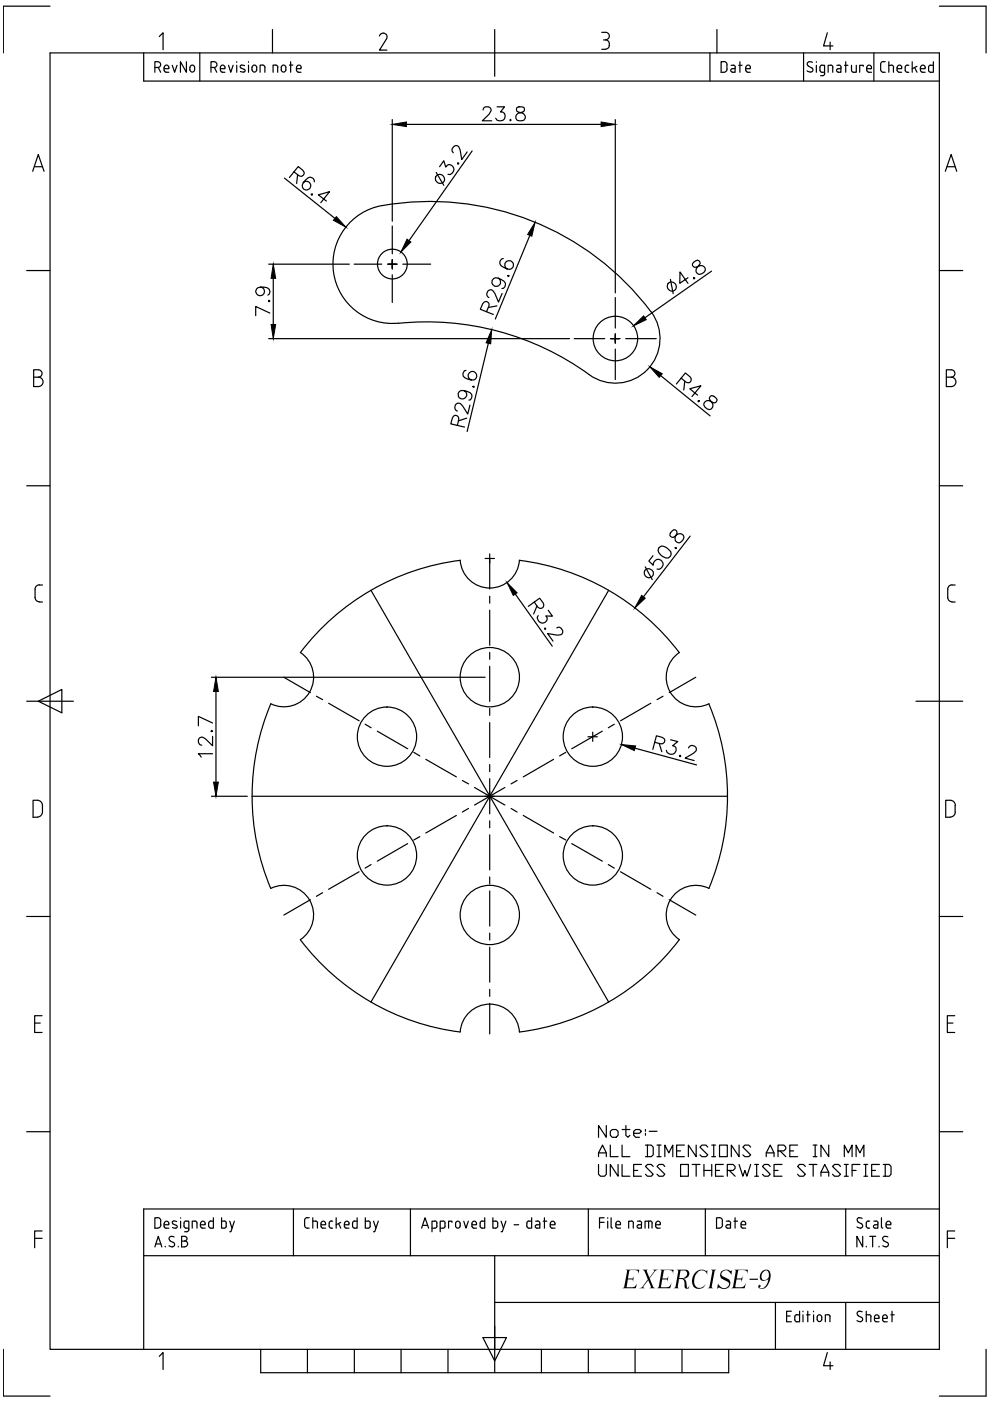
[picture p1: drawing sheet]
<svg xmlns="http://www.w3.org/2000/svg" width="210mm" height="297mm" viewBox="0 0 210 297" stroke-linecap="round" stroke-linejoin="round" font-family="sans-serif">
<!-- layer: Dim -->
<g fill="#000">
<path d="M132.7 269.2h2.8l-.1 1v-.4a.68 .68 0 0 0-.8-.5l-1.2 .1-.3 1.7h1l.3-.5-.2 1.1-.1-.4h-1l-.3 1.5 .1 .1h1.5l.3-.3 .4-.6-.3 1.1h-2.8l.4-.2 .6-3.3v-.2zM136.2 269.2h1.2l-.3 .2 .6 1.5 1-1.4-.2-.3h1.1l-.7 .3-1.2 1.5 .8 1.9 .4 .2h-1.2l.3-.1v-.2l-.6-1.4-1 1.4v.2l.3 .1h-1.2l.8-.3 1.1-1.5-.7-1.8zM139.9 269.2h2.9l-.1 1-.1-.5-.2-.3h-1.7l-.3 1.7h1l.3-.5-.2 1.1-.1-.4h-1l-.2 1.6h1.1a1.09 1.09 0 0 0 1.1-.9l-.3 1.1h-2.8l.4-.3 .5-3.2v-.2zM147.3 270l1-.8h.8l.6 .3 .3-.2-.1 1.1-.1-.6-.3-.2-.8-.3-.5 .2-.4 .4-.5 1-.1 1.1 .3 .7 .5 .4h.6l1-.7-.5 .6-.7 .3h-.5l-.5-.2-.4-.4-.3-1.3 .2-.8zM150.7 269.2h1.2l-.4 .3-.6 3.3v.2l.3 .1h-1.2l.4-.3 .6-3.2zM153 269.5l.7-.3h.6a.58 .58 0 0 0 .9 .1l-.1 1-.8-.9-.6-.1-.5 .3a.68 .68 0 0 0-.2 .8 .68 .68 0 0 0 .7 .4l1 .6 .1 .4v.6l-.1 .3-.7 .5h-1a.58 .58 0 0 0-1 .1l.3-1.3v.3l.4 .5 .7 .3 .8-.2 .4-.6v-.2l-.3-.4-1.2-.6-.3-.3-.1-.6zM155.7 269.2h2.9l-.2 1v-.4a.68 .68 0 0 0-.8-.5l-1.1 .1-.3 1.7h1l.3-.5-.2 1.1-.2-.4h-.9l-.3 1.5h1.7l.5-.8-.2 1.1h-2.9l.4-.3 .6-3.2v-.2zM158.9 271.1h1.8v.3h-1.8z"/>
<path d="M143.5 269.2h2l.5 .3 .2 .4-.2 .6-.6 .5-.8 .1 .8 .3 .2 .8a.59 .59 0 0 0 .3 .9l.2-.5a.52 .52 0 0 1-.6 .6 .52 .52 0 0 1-.4-.8l-.2-1-.2-.2h-.7l-.3 1.8 .3 .1h-1.2l.4-.3 .6-3.2v-.2zM144.3 269.4l-.3 1.6h.9l.4-.2 .3-.5a.66 .66 0 0 0-.5-.9z"/>
<path d="M161.5 269.7l.7-.5 .7 .1 .5 .7v.8l-.3 1.2-.5 .8-.8 .5h-.5a.41 .41 0 0 1-.5-.3 .41 .41 0 0 1 .3-.5l.2 .2a.25 .25 0 0 0-.2 .4 .25 .25 0 0 0 .4 0l.5-.1 .3-.3 .6-1.4-.9 .3-.8-.3-.1-.8zM161.8 269.7l-.3 .6v.7a.8 .8 0 0 0 .8 .4 .8 .8 0 0 0 .7-.6v-.9a.61 .61 0 0 0-.5-.5 .61 .61 0 0 0-.7 .3z"/>
</g>
<!-- layer: FRAME 050 -->
<g fill="none" stroke="#000" stroke-width=".25">
<path d="M33.8 7.7l.8-.8v3.6M57.8 6.3v4.9M80.5 7.6a.81 .81 0 0 1 1-.5 .81 .81 0 0 1 .5 1.1M81.9 8.3l-1.4 2.3h1.5M104.9 6.3v9.9M127.6 6.9h.8a.78 .78 0 0 1 .8 .7 .78 .78 0 0 1-.8 .8M127.6 10.5h.8M128 8.5a1 1 0 0 1 1.2 .7 1 1 0 0 1-.8 1.2M152 6.3v4.9M175.4 6.9l-.8 2.8h2M176 8.9v1.6M6.9 36.3l1.2-3.5 1.2 3.5"/>
<path d="M7.3 35.3h1.7M200.4 36.3l1.3-3.5 1.1 3.5M200.8 35.3h1.7M5.7 57.4h4.9M199.2 57.4h4.9M7.1 78.4h1a.78 .78 0 0 1 .8 .8 .78 .78 0 0 1-.8 .8 .99 .99 0 0 1 1 1 .99 .99 0 0 1-1 1h-1zM7.1 80h1M200.6 78.4h1.1a.78 .78 0 0 1 .8 .8 .78 .78 0 0 1-.8 .8 .99 .99 0 0 1 1 1 .99 .99 0 0 1-1 1h-1.1zM200.6 80h1.1M5.7 103h4.9M199.2 103h4.9M7.4 124.9v1.8a.91 .91 0 0 0 .9 .9"/>
<path d="M8.3 127.6h.7M8.3 124h.7M8.3 124a.91 .91 0 0 0-.9 .9M200.9 124.9v1.8a.91 .91 0 0 0 1 .9M201.8 127.6h.7M201.8 124h.7M201.9 124a.91 .91 0 0 0-1 .9M5.7 148.7h9.9M8.1 148.7l5-2.5v4.9zM194.2 148.7h9.9M9 170.8a1.08 1.08 0 0 0-1.1-1.1h-.9v3.6h.9M9 170.8v1.3a1.08 1.08 0 0 1-1.1 1.1"/>
<path d="M202.5 170.8l.1 1.3a1.08 1.08 0 0 1-1.1 1.1M202.6 170.8a1.08 1.08 0 0 0-1.1-1.1h-1v3.6h1M5.7 194.3h4.9M199.2 194.3h4.9M7.4 216.9h1.1M8.9 215.3h-1.5v3.6h1.5M200.9 216.9h1.1M202.4 215.3h-1.5v3.6h1.5M5.7 239.9h4.9M199.2 239.9h4.9M7.4 262.6h1.5M8.9 261h-1.5v3.5"/>
<path d="M200.9 262.6h1.5M202.4 261h-1.5v3.5M33.8 287.6l.8-.8v3.6M55.3 286.1v4.9h99.2v-4.9M65.2 286.1v4.9M75.1 286.1v4.9M85 286.1v4.9M95 286.1v4.9M102.4 283.6h5l-2.5 4.9zM104.9 281.1v9.9M114.8 286.1v4.9M124.7 286.1v4.9"/>
<path d="M134.6 286.1v4.9M144.6 286.1v4.9M175.4 286.8l-.8 2.8h2M176 288.8v1.6"/>
</g>
<!-- layer: FRAME 025 -->
<g fill="none" stroke="#000" stroke-width=".25">
<path d="M32.8 14.3h.7a.61 .61 0 0 0 .6-.6 .61 .61 0 0 0-.7-.6h-.6v2.2M33.6 14.3l.5 1M34.8 14.3v.6M34.8 14.9l.4 .4M34.8 14.3a.52 .52 0 0 1 .7-.5 .52 .52 0 0 1 .3 .8h-1M35.2 15.3h.6M36.5 13.8l.5 1.5 .5-1.5M39.5 13.1v2.2l-1.2-2.2v2.2M40.2 14.3v.5M40.3 14.3a.49 .49 0 0 1 .5-.5 .49 .49 0 0 1 .5 .5v.5M40.3 14.8a.49 .49 0 0 0 .5 .5 .49 .49 0 0 0 .5-.5M44.7 14.3h.7a.61 .61 0 0 0 .6-.6 .61 .61 0 0 0-.6-.6h-.7v2.2"/>
<path d="M45.5 14.3l.5 1M46.7 14.6h1a.51 .51 0 0 0-.3-.8 .51 .51 0 0 0-.7 .5v.6M46.8 14.9l.3 .4M47.1 15.3h.6M48.5 13.8l.4 1.5 .5-1.5M50.2 13.1v.1M50.2 13.8v1.5M51 15.2l.7 .1M51.8 14.7l.2 .3-.3 .3M51.8 13.9l-.5-.1-.4 .2 .2 .4 .7 .3M52.7 13.1v.1M52.7 13.8v1.5"/>
<path d="M53.4 14.8l.1-.5a.49 .49 0 0 1 .4-.5 .49 .49 0 0 1 .5 .5v.5M53.5 14.8a.49 .49 0 0 0 .4 .5 .49 .49 0 0 0 .5-.5M55.1 15.3v-1.5h.6l.4 .2 .1 1.3M57.9 15.3v-1.5h.5l.5 .2v1.3M59.6 14.8v-.5a.49 .49 0 0 1 .5-.5 .49 .49 0 0 1 .5 .5v.5M59.6 14.8a.49 .49 0 0 0 .5 .5 .49 .49 0 0 0 .5-.5M61.4 13.8h.7M61.6 13.1v2.2M62.9 14.3v.6M62.9 14.9l.4 .4M63.2 15.3h.6M63.8 14.3v.3h-.9"/>
<path d="M63.9 14.3a.49 .49 0 0 0-.5-.5 .49 .49 0 0 0-.5 .5M153.4 13.1h-.5v2.2h.6a.7 .7 0 0 0 .7-.7l-.1-.8M153.5 13a.7 .7 0 0 1 .7 .7M155 13.8h.4M155.3 14.6h.6M155.3 14.6a.36 .36 0 0 0-.4 .3 .36 .36 0 0 0 .4 .4M155.5 13.8l.2 .1 .2 .3M155.9 14.3v1h-.6M156.6 13.8h.7M156.9 13.1v2.2M158.1 14.3v.6M158.1 14.9l.4 .4"/>
<path d="M158.5 15.3h.6M159.1 14.3v.3h-1M159.1 14.3a.49 .49 0 0 0-.5-.5 .49 .49 0 0 0-.5 .5M171.1 15l.8 .3M171.4 14l.7 .4M172.1 14.4a.49 .49 0 0 1 .3 .5 .49 .49 0 0 1-.5 .4M172.3 13.2a.61 .61 0 0 0-.8-.1 .61 .61 0 0 0-.3 .8l.2 .1M173.1 13.1v.1M173.1 13.8v1.5M174 16h.4M174.3 13.8h.5v1.8M174.3 13.8l-.2 .1a1.12 1.12 0 0 0-.2 1.2l.4 .2h.5"/>
<path d="M174.9 15.6l-.3 .4h-.2M176.1 13.8h-.5v1.5M176.2 13.8l.2 .1 .2 .3M176.6 14.3v1M177.4 13.8h.5M177.7 14.6h.6M177.7 14.6a.36 .36 0 0 0-.3 .3 .36 .36 0 0 0 .3 .4M177.9 13.8l.2 .1 .2 .3v1.1h-.6M179.1 13.8h.7M179.3 13.1v2.2M180.5 13.8l.1 1.3 .4 .2h.6v-1.5M183 14.1v-.3h-.7v1.5"/>
<path d="M183.8 14.6h1a.53 .53 0 0 0-.4-.8 .53 .53 0 0 0-.6 .5v.8l.4 .2M184.1 15.3h.7M186.7 14.8a.7 .7 0 0 0 1 .5M187.3 13.1h.4M187.3 13l-.5 .3-.1 1.5M188.5 13.8h.5M188.5 13.1v2.2M189 13.8l.2 .1 .3 .3M189.4 14.3v1M190.2 14.3v.6M190.2 14.9l.4 .4M190.6 15.3h.6"/>
<path d="M191.2 14.3v.3h-1M191.2 14.3a.49 .49 0 0 0-.5-.5 .49 .49 0 0 0-.5 .5M192.3 13.8h.4M192.4 13.8l-.3 .1a1.07 1.07 0 0 0 0 1.4h.6M193.4 13.1v2.2M193.9 14.3l.5 1M194.4 14.1l-1 .5M195.1 14.6h1.1a.53 .53 0 0 0-.4-.8 .53 .53 0 0 0-.7 .5l.1 .8 .3 .2M195.5 15.3h.7M197.3 13.8h.6M197.3 13.8l-.2 .1a1.07 1.07 0 0 0 0 1.4h.2M197.9 13.1v2.2h-.6"/>
<path d="M33.4 258.2h-.6v2.2h.6a.7 .7 0 0 0 .7-.7M33.4 258.1a.7 .7 0 0 1 .7 .7M34.1 258.9v.8M34.8 259.4v.7M34.8 259.4a.52 .52 0 0 1 .7-.5 .52 .52 0 0 1 .3 .8h-1M36.7 259.5l.7 .3M36.9 258.9l-.4 .2 .2 .4M36.9 258.9l.5 .1M37.4 259.8l.2 .3-.3 .3M38.3 258.2v.1M38.3 258.9v1.5M39 259.3v.7"/>
<path d="M39 259.9l.2 .4 .8 .1M39.4 258.9h.6v1.8l-.2 .4-.2 .1M39.5 258.9l-.4 .2-.1 .2M41.3 258.9h-.5v1.5M41.3 258.9h.2l.3 .4M41.8 259.3v1.1M42.5 259.7h1a.53 .53 0 0 0-.4-.8 .53 .53 0 0 0-.6 .5l.1 .8 .3 .2M44.2 259.3v.7M44.3 259.9v.3l.4 .2M44.7 258.9h.5M44.7 258.9l-.4 .2v.2M45.2 258.2v2.2h-.5"/>
<path d="M47 258.2v2.2l.8-.1 .2-.4M47 258.9h.5M47.5 258.9h.3l.2 .4M47.9 259.3v.7M48.7 258.9l.5 1.5M49.7 258.9l-.7 2.3h-.3M65.1 258.2h.5M65.2 258.1l-.5 .3-.1 1.4a.7 .7 0 0 0 1 .6M66.3 258.9h.6M66.3 258.2v2.2M66.9 258.9h.2l.2 .4M67.3 259.3v1.1"/>
<path d="M68.1 259.7h.9a.51 .51 0 0 0-.3-.8 .51 .51 0 0 0-.6 .5v.7M69.8 259.9a.53 .53 0 0 0 .7 .5M69.8 259.3v.7M70.2 258.9h.3M70.2 258.9l-.3 .2-.1 .2M71.3 258.2v2.2M71.8 259.4l.4 1M72.2 259.2l-.9 .5M73 259.4v.7M74 259.4v.3h-1M74 259.4a.49 .49 0 0 0-.5-.5 .49 .49 0 0 0-.4 .5M74.7 259.3v.7"/>
<path d="M74.7 259.9l.1 .3 .4 .2M75.2 258.9h.5M75.2 258.9l-.4 .2-.1 .2M75.7 258.2v2.2h-.5M77.5 258.2v2.2h.5M77.5 258.9h.5M78.1 258.9h.2l.2 .4M78.5 259.3v.7M78.5 259.9l-.2 .4-.2 .1M79.2 258.9l.5 1.5M80.2 258.9l-.8 2.3h-.2M89.6 259.8h1.1"/>
<path d="M92.2 258.9h-.6v2.3M92.2 258.9h.2l.3 .4M92.6 259.3v.7M92.7 259.9l-.3 .4-.2 .1M93.9 258.9h-.6v2.3M93.9 258.9h.3l.2 .4M94.3 259.3v.7M94.4 259.9l-.2 .4-.9 .1M95.8 259.2v-.3h-.7v1.5M96.6 259.9a.49 .49 0 0 0 .5 .5 .49 .49 0 0 0 .5-.5M96.6 259.9v-.5a.49 .49 0 0 1 .5-.5 .49 .49 0 0 1 .5 .5v.5M98.3 258.9l.5 1.5 .5-1.5"/>
<path d="M100.1 259.7h.9a.51 .51 0 0 0-.3-.8 .51 .51 0 0 0-.6 .5v.7M101.8 259.3v.7M101.8 259.9l.1 .3 .3 .2M102.2 258.9h.6M102.2 258.9l-.3 .2-.1 .2M102.8 258.2v2.2h-.6M104.5 258.2v2.2l.8-.1 .2-.4M104.5 258.9h.6M105.1 258.9h.2l.2 .4M105.5 259.3v.7M106.2 258.9l.6 1.5M107.3 258.9l-.8 2.3h-.3"/>
<path d="M109 259.7h1M111.7 259.3v.7M111.7 259.9l.1 .3 .3 .2M112.1 258.9h.6M112.1 258.9l-.3 .2-.1 .2M112.7 258.2v2.2h-.6M113.6 258.9h.4M113.8 259.7h.7M113.8 259.7a.36 .36 0 0 0-.3 .3 .36 .36 0 0 0 .3 .4M114 258.9h.2l.3 .4M114.5 259.3v1.1h-.7M115.2 258.9h.7"/>
<path d="M115.4 258.2v2.2M116.7 259.4v.7M116.7 259.4a.52 .52 0 0 1 .7-.5 .52 .52 0 0 1 .3 .8h-1M127.1 259.2h1M128.1 258.2h-1v2.2M128.8 258.2v.1M128.8 258.9v1.5M129.6 258.2v2M130.6 259.7h1a.51 .51 0 0 0-.4-.8 .51 .51 0 0 0-.6 .5v.8l.3 .2h.7M133.8 258.9h-.5v1.5M133.9 258.9h.2l.2 .4M134.3 259.3v1.1"/>
<path d="M135.2 258.9h.4M135.6 258.9h.2l.2 .4M136 259.3v1.1h-.6a.36 .36 0 0 1-.3-.4 .36 .36 0 0 1 .3-.3h.6M137.5 258.9v1.5M137.8 258.9h-1v1.5M137.8 258.9h.3l.2 .4M138.2 259.3v1.1M140 259.4v.3h-1M140 259.4a.51 .51 0 0 0-.5-.5 .51 .51 0 0 0-.5 .5l.1 .8 .3 .2h.6M152.5 258.2h-.6v2.2h.6M152.5 258.1a.7 .7 0 0 1 .7 .7M153.1 258.9v.8"/>
<path d="M153.2 259.7a.7 .7 0 0 1-.7 .7M154 258.9h.5M154.5 258.9h.2l.2 .4M154.9 259.3v1.1h-.7a.36 .36 0 0 1-.3-.4 .36 .36 0 0 1 .4-.3h.6M155.6 258.9h.8M155.9 258.2v2.2M157.1 259.7h1a.51 .51 0 0 0-.3-.8 .51 .51 0 0 0-.7 .5l.1 .8 .3 .2h.6M181.9 259.1l.7 .4a.54 .54 0 0 1 .1 .8 .54 .54 0 0 1-.8 0l-.2-.2M182.2 258.2l.6 .1M182.2 258.1a.49 .49 0 0 0-.5 .4 .49 .49 0 0 0 .3 .6M183.7 259.9a.53 .53 0 0 0 .7 .5M183.7 259.3v.7"/>
<path d="M184.1 258.9h.3M184.1 258.9l-.4 .2v.2M185.3 258.9h.4M185.5 259.7h.6M185.6 259.7a.36 .36 0 0 0-.4 .3 .36 .36 0 0 0 .4 .4M185.7 258.9h.2l.3 .4M186.1 259.3v1.1h-.6M186.9 258.2v2M187.9 259.4v.7M187.9 259.4a.52 .52 0 0 1 .7-.5 .52 .52 0 0 1 .3 .8h-1M32.8 264.4l.8-2.3 .7 2.3M33 263.7h1.1"/>
<path d="M34.8 260l.4 .4M35 264.2v.2M35.2 260.4h.6M35.8 264.1l.8 .3M36.1 263.1l.7 .3M36.6 260.3l.7 .1M36.8 263.4a.49 .49 0 0 1 .2 .6 .49 .49 0 0 1-.5 .3M36.9 262.3a.57 .57 0 0 0-.8-.1 .57 .57 0 0 0 0 .8M37.8 264.2v.2M38.5 263.1h.6M39.1 262.1h-.6v2.3h.6M39.1 261.2h.5"/>
<path d="M39.2 262.1a.49 .49 0 0 1 .5 .5 .49 .49 0 0 1-.5 .5 .61 .61 0 0 1 .6 .6 .61 .61 0 0 1-.6 .6M42.9 260.4h.6M68.1 260l.4 .4M68.4 260.4h.6M73.1 260l.1 .3 .8 .1M89.4 260.4l.7-2.2 .8 2.2M91.6 260.4h.6M100.1 260l.2 .3 .7 .1M116.7 260l.2 .3 .8 .1M129.6 260.2l.2 .2M166.8 279h.7M167.8 278h-1v2.2h1"/>
<path d="M168.9 278.8h.6M169 278.7l-.3 .1a1.07 1.07 0 0 0 0 1.4h.3M169.5 278v2.2h-.6M170.3 278v.1M170.3 278.8v1.4M171 278.8h.7M171.3 278v2.2M172.5 278v.1M172.5 278.8v1.4M173.3 279.3v.4M173.3 279.7a.49 .49 0 0 0 .4 .5 .49 .49 0 0 0 .5-.5M174.2 279.3v.4"/>
<path d="M174.2 279.3a.49 .49 0 0 0-.5-.5 .49 .49 0 0 0-.4 .5M175.5 278.8h-.5v1.4M175.6 278.7l.2 .1 .2 .4M176 279.2v1M181.7 280l.7 .2M181.9 279l.8 .3M182.2 278l.6 .1M182.2 278a.49 .49 0 0 0-.5 .4 .49 .49 0 0 0 .3 .5M182.6 279.3a.49 .49 0 0 1 .3 .5 .49 .49 0 0 1-.5 .4M182.9 262.1v2.3l-1.2-2.3v2.3M183.7 278.8h.5M183.7 264.2v.2"/>
<path d="M183.7 278v2.2M184.2 278.7l.3 .1 .2 .4M184.4 262.1h1.3M184.6 279.2v1M185 262.1v2.3M185.4 279.3l.1 .7 .3 .2M186.4 279.3v.2h-1M186.4 264.2v.2M186.4 279.3a.49 .49 0 0 0-.5-.5 .49 .49 0 0 0-.5 .5M186.9 260.2l.3 .2M187.1 279.3l.1 .7 .3 .2M187.2 264.1l.7 .3"/>
<path d="M187.4 263.1l.7 .3M187.9 260l.4 .4M188.1 263.4a.49 .49 0 0 1 .3 .6 .49 .49 0 0 1-.5 .3M188.1 279.3a.49 .49 0 0 0-.5-.5 .49 .49 0 0 0-.5 .5M188.1 279.3v.2h-1M188.2 260.4h.7M188.3 262.3a.61 .61 0 0 0-.8-.2 .61 .61 0 0 0-.3 .8l.2 .1M188.9 278.8h.7M189.1 278v2.2M185.7 280.2h.7M187.5 280.2h.6"/>
</g>
<!-- layer: FRAME 070 -->
<g fill="none" stroke="#000" stroke-width=".25">
<path d="M10.6 11.2h188.6v274.9h-188.6zM30.5 11.2v6h168.7M42.4 11.2v6M150.5 11.2v6M170.4 11.2v6M185.3 11.2v6M62.2 256.3v9.9M87 256.3v9.9M124.7 256.3v9.9M149.5 256.3v9.9M179.3 256.3v9.9M199.2 256.3h-168.7v29.8"/>
<path d="M30.5 266.2h168.7M104.9 276.1h94.3M104.9 266.2v19.9M164.4 276.1v10M179.3 276.1v10"/>
</g>
<!-- layer: FRAME 200 -->
<path d="M10.6 1.3h-9.9v9.9M199.2 1.3h9.9v9.9M.7 286.1v9.9h9.9M209.1 286.1v9.9h-9.9" fill="none" stroke="#000" stroke-width=".25"/>
<!-- layer: 0 -->
<g fill="none" stroke="#000" stroke-width=".25">
<path d="M75.1 56h5.8M82.5 56h1.4M83.2 47.9v5.9M83.2 55.3v1.5M83.2 58.3v5.8M85.4 56h5.9M121.7 71.8h6.5M129.7 71.8h1.5M130.5 63.1v6.5M130.5 71v1.5M130.5 74v6.5M132.7 71.8h6.4"/>
<path d="M138 66.1a58.5 58.5 0 0 0-58.4-22.2 12.6 12.6 0 0 0-8.8 14.5 12.6 12.6 0 0 0 13.7 10.1 58.9 58.9 0 0 1 40.4 10.9M138 66.1a9.5 9.5 0 0 1-.8 12.3 9.5 9.5 0 0 1-12.3 1M103.8 118.4v6.5M63.7 138.3a6.3 6.3 0 0 1 1.9 8.4 6.3 6.3 0 0 1-8.2 2.5M78.6 125.1l50.5 87.4M103.8 126.4v1.5M103.8 129.4v7.4M103.8 138.3v1.5M129.1 125.1l-50.5 87.4M144 138.4a50.5 50.5 0 0 0-33.9-19.6 6.3 6.3 0 0 1-6.2 5.9 6.3 6.3 0 0 1-6.3-5.9 50.4 50.4 0 0 0-33.9 19.6M144.1 138.3a6.3 6.3 0 0 0-2 8.4 6.3 6.3 0 0 0 8.2 2.5M57.4 149.2a50.4 50.4 0 0 0 0 39.2 6.3 6.3 0 0 1 8.2 2.4 6.3 6.3 0 0 1-1.9 8.4"/>
<path d="M60.2 143.6l5.6 3.3M67.1 147.6l1.3 .7M69.7 149.1l6.4 3.7M77.4 153.5l1.3 .8M80 155l6.4 3.8M87.7 159.5l1.3 .8M103.8 141.3v7.4M103.8 150.2v1.5M103.8 153.2v7.4M120 159.5l-1.4 .8M127.7 155l-6.5 3.8M130.2 153.5l-1.2 .8"/>
<path d="M138 149.1l-6.4 3.7M140.6 147.6l-1.3 .7M147.5 143.6l-5.6 3.3M150.3 149.2a50.6 50.6 0 0 1 0 39.2 6.3 6.3 0 0 0-8.2 2.4 6.3 6.3 0 0 0 2 8.4M53.4 168.8h100.8M86.4 178.9l-6.4 3.7M89 177.4l-1.3 .7M90.3 161l6.5 3.7M96.8 172.9l-6.5 3.7M98 165.5l1.3 .7M99.3 171.4l-1.3 .8M100.6 167l6.4 3.7"/>
<path d="M103.8 162.1v1.5M103.8 165.1v7.5M103.8 174v1.5M103.8 177v7.4M107 167l-6.4 3.7M108.4 171.4l1.2 .8M109.6 165.5l-1.2 .7M110.9 172.9l6.5 3.7M117.4 161l-6.5 3.7M118.6 177.4l1.4 .7M121.2 178.9l6.5 3.7M63.7 199.3a50.3 50.3 0 0 0 33.9 19.5 6.3 6.3 0 0 1 6.3-5.9 6.3 6.3 0 0 1 6.2 5.9 50.3 50.3 0 0 0 33.9-19.5"/>
<path d="M65.8 190.8l-5.6 3.2M68.4 189.3l-1.3 .7M76.1 184.8l-6.4 3.8M78.7 183.3l-1.3 .8M103.8 185.9v1.5M103.8 188.9v7.4M103.8 197.8v1.5M129 183.3l1.2 .8M131.6 184.8l6.4 3.8M139.3 189.3l1.3 .7M141.9 190.8l5.6 3.2M103.8 200.8v7.4"/>
<path d="M103.8 209.8v1.4M103.8 212.7v6.5M128.6 238.6v2.5l-1.7-2.5v2.5M129.4 239.9l.4-.4h.8l.4 .4v.8l-.4 .4h-.8l-.4-.4zM131.9 239.5h1.6M132.7 238.6v2.1l.4 .4 .4-.4M136.8 239.5v.4M137.7 239.9h1.6M126.9 245.2v-.8l.8-1.6 .9 1.6v.8M126.9 246.9v2.1l.4 .4h.9l.4-.4v-2.1M126.9 244.4h1.7M129.4 242.8v2.4h1.6"/>
<path d="M131 246.9v2.5l-1.6-2.5v2.5M131.9 242.8v2.4h1.6M131.9 246.9v2.5h1.6M134.4 240.3h1.2l.4-.4-.4-.4h-.8l-.4 .4v.8l.4 .4h.8M134.4 248.2h.8M136 246.9h-1.6v2.5h1.6M136.8 242.8h1.3l.4 .4v1.7l-.4 .3h-1.3M136.8 240.3v.4M137.3 242.8v2.4M138.5 247.3l-.4-.4h-.8l-.5 .4 1.7 1.7-.4 .4h-.8l-.5-.4M139.3 242.8h.9M139.3 245.2h.9"/>
<path d="M139.7 242.8v2.4M141 245.2v-2.4l.8 1.6 .8-1.6v2.4M141 247.3l-.4-.4h-.9l-.4 .4 1.7 1.7-.4 .4h-.9l-.4-.4M143.5 244h.8M144.3 246.9h1.7v2.5h-1.7zM145.1 242.8h-1.6v2.4h1.6M146.8 246.9h1.6M147.6 242.8v2.4l-1.6-2.4v2.4M147.6 246.9v2.5M149.3 248.2h1.6M149.3 246.9v2.5M150.1 243.2l-.4-.4h-.9l-.4 .4 1.7 1.7-.4 .3h-.9l-.4-.3"/>
<path d="M150.9 242.8h.8M150.9 245.2h.8M150.9 246.9v2.5M151.3 242.8v2.4M151.7 248.2h.9M152.6 242.8h1.6v2.4h-1.6zM153.4 246.9h-1.7v2.5h1.7M154.2 248.2h1.2l.5-.5v-.4l-.5-.4h-1.2v2.5M154.6 248.2l1.3 1.2M156.7 242.8v2.4l-1.6-2.4v2.4M156.7 246.9l.8 2.5 .4-1.2 .5 1.2 .8-2.5M159.2 243.2l-.5-.4h-.8l-.4 .4 1.7 1.7-.5 .3h-.8l-.4-.3"/>
<path d="M160 249.4h.8M160 246.9h.8M160.4 246.9v2.5M162.5 245.2v-.8l.8-1.6 .8 1.6v.8M162.5 244.4h1.6M163.3 247.3l-.4-.4h-.8l-.4 .4 1.6 1.7-.4 .4h-.8l-.4-.4M164.1 248.2h.9M165 244h1.2l.4-.4v-.4l-.4-.4h-1.2v2.4M165.4 244l1.2 1.2M165.8 246.9h-1.7v2.5h1.7M167.5 244h.8M169.1 242.8h-1.6v2.4h1.6"/>
<path d="M170.8 247.3l-.5-.4h-.8l-.4 .4 1.7 1.7-.5 .4h-.8l-.4-.4M171.6 246.9h1.6M172.4 242.8h.8M172.4 245.2h.8M172.4 246.9v2.5M172.8 242.8v2.4M174.1 249.4v-.9l.8-1.6 .8 1.6v.9M174.1 248.5h1.6M175.7 242.8v2.4l-1.6-2.4v2.4M178.2 247.3l-.4-.4h-.9l-.4 .4 1.7 1.7-.4 .4h-.9l-.4-.4M179 245.2v-2.4l.9 1.6 .8-1.6v2.4M179 249.4h.9"/>
<path d="M179 246.9h.9M179.4 246.9v2.5M180.7 248.2h.8M181.5 245.2v-2.4l.8 1.6 .9-1.6v2.4M182.3 246.9h-1.6v2.5M183.2 249.4h.8M183.2 246.9h.8M183.5 246.9v2.5M184.8 248.2h.8M186.5 246.9h-1.7v2.5h1.7M187.3 246.9h1.2l.4 .4v1.7l-.4 .4h-1.2M187.7 246.9v2.5"/>
<circle cx="83.2" cy="56" r="3.2"/>
<circle cx="130.5" cy="71.8" r="4.7"/>
<circle cx="82" cy="156.2" r="6.3"/>
<circle cx="103.9" cy="143.6" r="6.3"/>
<circle cx="125.7" cy="156.2" r="6.3"/>
<circle cx="82" cy="181.4" r="6.3"/>
<circle cx="103.9" cy="194" r="6.3"/>
<circle cx="125.7" cy="181.4" r="6.3"/>
</g>
<!-- layer: Dim -->
<g fill="none" stroke="#000" stroke-width=".25">
<path d="M60.3 37.8l10.7 8.5M62.3 36.4l1.4 1a.7 .7 0 0 0 .8-.9l-1.3-1.2-1.8 2.3M63.1 37l-.2 1.9M66.6 38.6a.84 .84 0 0 0-.4-.9 .84 .84 0 0 0-.9 0 1.73 1.73 0 0 0-1 2.3 .93 .93 0 0 0 1.4 0 .93 .93 0 0 0-.1-1.3 .93 .93 0 0 0-1.3 0M83.2 25.4v21.5M86.2 26.4h41.3M92.5 36.6l1.6 2.7M93.2 35.3l.9-1.2 .4 1.3a.95 .95 0 0 1 1.5-.2 .95 .95 0 0 1-.1 1.5l-.4 .3h-.5M97 34.6l.2-.1 .1 .3h-.2zM99 32.2l-1.1 1.6-.3-2a.88 .88 0 0 0-1.1-.9l-.6 .6v.5l.2 .4M100.1 32l-13.4 19M102.4 23.3a.65 .65 0 0 1 .6-.7h.5a.69 .69 0 0 1 .5 1.1l-.3 .5-1.4 1.4h2"/>
<path d="M105.4 22.6h1.6l-.9 1.1a.96 .96 0 0 1 1 1.2 .96 .96 0 0 1-1.3 .7l-.4-.1-.3-.4M108.2 25.3l.2 .2-.2 .1-.1-.1zM109.6 22.8a.6 .6 0 0 0 .3 .9l.6 .2a.85 .85 0 0 1 .9 .8 .85 .85 0 0 1-.8 .9h-.5a.85 .85 0 0 1-.8-.9 .85 .85 0 0 1 .9-.8l.6-.2a.6 .6 0 0 0 .3-.9l-.5-.2zM130.5 25.4v36.7M57 56h17.1M57.9 59v9.8M66 41.1h.2v.3h-.2zM69.2 42.6l-1.7-1.3 2.4-.7-1.9 2.4M82.2 56h2M83.2 55v2M105.6 59a.94 .94 0 0 1 .3 1.5 .94 .94 0 0 1-1.5-.2 .94 .94 0 0 1 .7-1.4 2.88 2.88 0 0 1 2.1 1.2 .89 .89 0 0 1-.8 1.1M106.7 54.8a.89 .89 0 0 0-.7 .6 .89 .89 0 0 0 .2 .9 2.13 2.13 0 0 0 2.3 .6 .94 .94 0 0 0 .1-1.4 .94 .94 0 0 0-1.4 .1 .94 .94 0 0 0 .3 1.4"/>
<path d="M107.7 58.5l.2-.1v.1l-.1 .1zM112.3 49.9l-7.3 17.7M142.1 59.2l.6 3.1M145.9 58.9l-1.8 1.2 .1-2.4 1.7 2.4M147.1 55.6l-.3 .4a.63 .63 0 0 0 .8 .6 1.26 1.26 0 0 1 1.9 .3 1.12 1.12 0 0 1-.5 1 1.12 1.12 0 0 1-1.1 .1 .93 .93 0 0 1 0-1.4l.5-.7-.2-.6-.3-.1zM147.1 58.9h.2v.2h-.2zM150.9 57.5l-14.1 9.9M55.2 60.9a.91 .91 0 0 1 .8 1.2 .91 .91 0 0 1-1.4 .4 .91 .91 0 0 1 .1-1.5 2.65 2.65 0 0 1 2.4 .3 .85 .85 0 0 1-.3 1.3M57 71.8h63.8M57.1 63.7l.1 .1-.1 .2-.2-.2zM57.2 66.4l-3-1.4v1.9M98.8 78.5a.88 .88 0 0 0-.6 .7 .88 .88 0 0 0 .3 .9 2.18 2.18 0 0 0 2.3 .2 .94 .94 0 0 0-.1-1.4 .94 .94 0 0 0-1.4 .3 .94 .94 0 0 0 .6 1.4"/>
<path d="M103.2 66.1l.5-1.6a.7 .7 0 0 0-1.1-.4l-.8 1.5 2.8 1.1M103.5 72.8l-4.5 18.7M105.4 64.9l-1.9 .3M106.5 62.2l-.8 1.9-.8-1.9a.95 .95 0 0 0-1.1-.7 .93 .93 0 0 0-.6 1.1l.5 .5M129.4 71.8h2M130.5 70.8v2M140.1 79.6l10.5 8.6M97 90.2l.3-1.3a.73 .73 0 0 0-.7-.8l-.5 .2-.5 1.6 2.9 .7M98.3 82.8a.92 .92 0 0 1 .5 1.4 .92 .92 0 0 1-1.5 0 .92 .92 0 0 1 .4-1.4 2.77 2.77 0 0 1 2.3 .9 .92 .92 0 0 1-.6 1.1M99 88.6l-1.8 .6M99.6 85.9l-.4 1.9-1.1-1.7a.94 .94 0 0 0-1.2-.6l-.1 .1a.95 .95 0 0 0-.2 1.3l.4 .2M100.3 82l.1-.1 .2 .1-.2 .1z"/>
<path d="M144.4 80.2l1.4 1a.66 .66 0 0 0 .7-.9l-1.2-1.2-1.9 2.3M145.2 80.8l-.2 1.9M147.9 83.8l-1.7-1.4 2.4-.6-1.9 2.3M148 85h.2v.1l-.2 .1zM150.7 84l-.2 .2a1.53 1.53 0 0 0 .6 1.4 .83 .83 0 0 1-.2 1 .83 .83 0 0 1-1 .1l-.6-.8a.88 .88 0 0 1 .4-.9 .88 .88 0 0 1 1 .1l.5 .2a.59 .59 0 0 0 .8-.5 1.16 1.16 0 0 0-1.3-.8zM102.9 118.4h1.9M103.8 117.4v2M138.5 117.8l-.9 1.2 .9 .8a1.04 1.04 0 0 1 .9-1.2 1.04 1.04 0 0 1 1.2 1.1 1.04 1.04 0 0 1-1.3 1M139.8 116a1.35 1.35 0 0 1 1.9 .4l.5 .5a.93 .93 0 0 1-.1 1.1 .93 .93 0 0 1-1 .3 2.31 2.31 0 0 1-1.6-1.6zM142.5 112.6l-.4 .4-.1 .4a.61 .61 0 0 0 1 .4 1.24 1.24 0 0 1 1.9-.3l.1 .2a1.16 1.16 0 0 1-1.4 1.3 .94 .94 0 0 1-.4-1.3l.3-.6a.59 .59 0 0 0-.6-.8zM143.2 116.1h.2v.2h-.2zM146.3 113.7l-9.9 12.8"/>
<path d="M109.2 125.9l7.9 11.1M113.3 127.6l.7 1.1 .4 .2a.68 .68 0 0 0 .9-.6l-.1-.5-.8-1-2.4 1.8M113.9 128.4l-.8 1.8M115.5 133.2h.2l-.1 .2h-.1zM116.2 129.4l.9 1.2h-1.4a.95 .95 0 0 1-.3 1.5 .95 .95 0 0 1-1.3-.7l-.2-.4 .2-.5M118.1 133.1a.62 .62 0 0 1 .8 .1l.4 .4a.72 .72 0 0 1-.7 1l-2.5-.3 1.1 1.6M136.8 120.2l1.5 2.7M44.8 143.6h58.1M44.9 154.9l.2 .1-.2 .2-.1-.2zM45.1 159.8h-3l.6 .7M45.1 156.1v2l-1.5-1.4a.91 .91 0 0 0-1.4-.2 .95 .95 0 0 0 .2 1.4l.4 .1M45.1 153.3l-3-1.4v2"/>
<path d="M45.8 146.6v19.2M124.7 156.2h1.9M125.7 155.2v2M134.6 158.6l13.1 3.6M138.8 157.4l1.3 .3a.72 .72 0 0 0 .8-.9l-.5-.5-1.2-.3-.8 2.9M139.8 157.6l.5 1.8M142.2 156.8l1.5 .4-1.1 .9a.95 .95 0 0 1 .7 1.3 .95 .95 0 0 1-1.5 .4l-.3-.2-.2-.5M146 158.6l.4-.5 .3-.1 .6 .2a.72 .72 0 0 1 .1 1.2l-2.1 1.3 1.9 .5M44.8 168.8h7.6M102.9 168.8h1.9M103.8 167.8v2M144 160.3l.2-.2 .1 .3h-.1z"/>
<circle cx="93.3" cy="37.9" r=".97"/>
<circle cx="142.4" cy="60.7" r=".99"/>
<circle cx="137.5" cy="121.5" r=".99"/>
</g>
<g fill="#000" stroke="#000" stroke-width=".21">
<path d="M83.2 26.4l3-.5v.9zM127.5 25.9l3 .5-3 .4zM57.9 56l.5 3h-.9zM71.3 45.9l2 2.3-2.6-1.5zM86.3 50.7l.8 .6-2.1 2.2zM113.4 47.2l-.6 2.9-.9-.4zM57.5 68.8h.9l-.5 3zM104.3 69.9l-.3 3-.9-.2zM134.3 69.1l2.2-2.1 .5 .8zM137.8 77.8l2.6 1.4-.6 .8zM107.5 123.5l2.1 2.2-.8 .5zM136 126.2l.8 .6-2.2 2.1z"/>
<path d="M45.8 143.6l.5 3h-1zM131.8 157.9l3 .3-.3 .9zM45.3 165.8h1l-.5 3z"/>
</g>
</svg>
